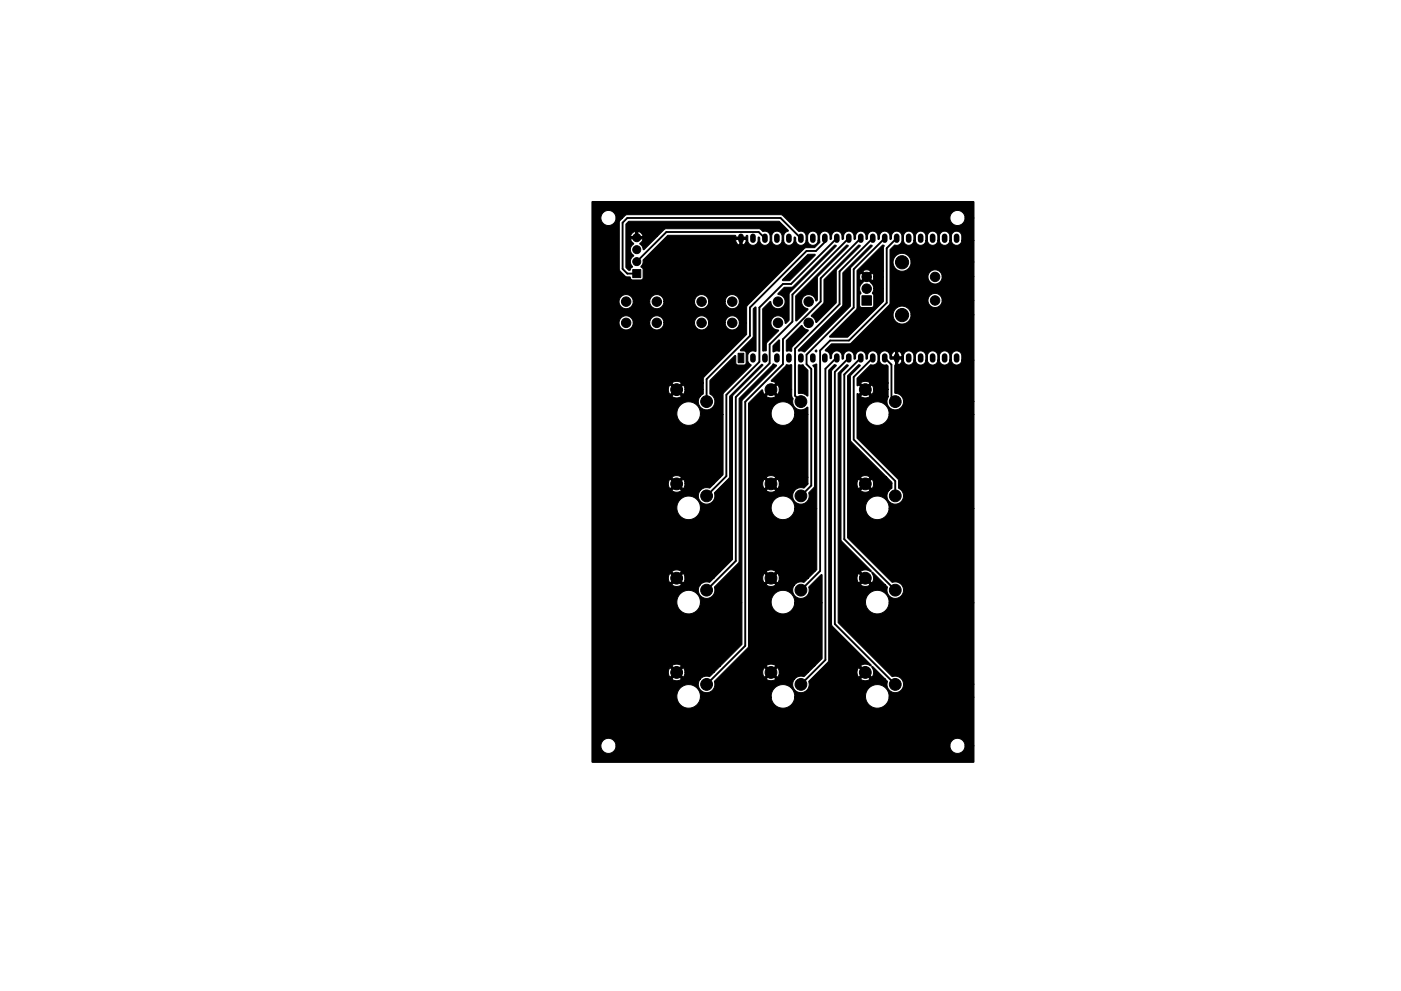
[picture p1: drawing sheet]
<svg xmlns="http://www.w3.org/2000/svg" width="297mm" height="210mm" viewBox="0 0 297 210" stroke-linecap="round" stroke-linejoin="round" font-family="sans-serif">
<g fill="#000" stroke="#000" stroke-width=".21">
<path d="M125.6 42.8h80.8l.1 3.4h-1.9v-.2a1.61 1.61 0 0 0-2.5-1 1.61 1.61 0 0 0 .2 2.7 1.61 1.61 0 0 0 2.3-1.5h1.9v4.8h-2.6v-1a1.1 1.1 0 0 0-1.1-1 1.1 1.1 0 0 0-1.1 1.1v.9h-.3v-1a1.1 1.1 0 0 0-1.1-1 1.1 1.1 0 0 0-1.1 1.1v.9h-.4v-1a1.1 1.1 0 0 0-1.1-1 1.1 1.1 0 0 0-1.1 1.1v.9h-.3v-1a1.1 1.1 0 0 0-1.1-1 1.1 1.1 0 0 0-1.1 1.1v.9h-.3v-1a1.1 1.1 0 0 0-1.2-1 1.1 1.1 0 0 0-1 1.1v1a1.1 1.1 0 0 0 1.1 1 1.1 1.1 0 0 0 1.1-1.1l.3 .1a1.1 1.1 0 0 0 1.1 1 1.1 1.1 0 0 0 1.1-1.1l.3 .1a1.1 1.1 0 0 0 1.2 1 1.1 1.1 0 0 0 1-1.1l.4 .1a1.1 1.1 0 0 0 1.1 1 1.1 1.1 0 0 0 1.1-1.1l.3 .1a1.1 1.1 0 0 0 1.1 1 1.1 1.1 0 0 0 1.1-1.1h2.6v4.6h-13.3l-.1-.3a1.91 1.91 0 0 0-3-1.2 1.91 1.91 0 0 0 .3 3.3 1.91 1.91 0 0 0 2.8-1.8h13.3v3.1h-6.7l-.1-.2a1.51 1.51 0 0 0-2.4-.9 1.51 1.51 0 0 0 .3 2.5 1.51 1.51 0 0 0 2.2-1.4h6.7v5h-6.7l-.1-.2a1.51 1.51 0 0 0-2.4-.9 1.51 1.51 0 0 0 .3 2.5 1.51 1.51 0 0 0 2.2-1.4h6.7v3.1h-13.3l-.1-.3a1.91 1.91 0 0 0-3-1.2 1.91 1.91 0 0 0 .3 3.3 1.91 1.91 0 0 0 2.8-1.8h13.3v9.6h-2.6v-1a1.1 1.1 0 0 0-1.1-1 1.1 1.1 0 0 0-1.1 1.1v.9h-.3v-1a1.1 1.1 0 0 0-1.1-1 1.1 1.1 0 0 0-1.1 1.1v.9h-.4v-1a1.1 1.1 0 0 0-1.1-1 1.1 1.1 0 0 0-1.1 1.1v.9h-.3v-1a1.1 1.1 0 0 0-1.1-1 1.1 1.1 0 0 0-1.1 1.1v.9h-.3v-1a1.11 1.11 0 0 0-1.3-1 1.11 1.11 0 0 0-.9 1.3h-.4v-.3a1.06 1.06 0 0 0-.8-.9v1.2h-.5v-1.2a1.08 1.08 0 0 0-.9 1.2h2.6v.7h-.4v-.2h-.8v1.2a1.09 1.09 0 0 0 .8-1l.4 .1a1.1 1.1 0 0 0 1.1 1 1.1 1.1 0 0 0 1.1-1.1l.3 .1a1.1 1.1 0 0 0 1.1 1 1.1 1.1 0 0 0 1.1-1.1l.3 .1a1.1 1.1 0 0 0 1.2 1 1.1 1.1 0 0 0 1-1.1l.4 .1a1.1 1.1 0 0 0 1.1 1 1.1 1.1 0 0 0 1.1-1.1l.3 .1a1.1 1.1 0 0 0 1.1 1 1.1 1.1 0 0 0 1.1-1.1h2.6v8.8h-14.9l-.1-.3a1.76 1.76 0 0 0-1.3-1.4l-.5-.2v-5.8l.2-.1v-1.2h-1.1l-.1-.2v-.6a1.1 1.1 0 0 0-1.1-1 1.1 1.1 0 0 0-1.1 1.1v1a1.2 1.2 0 0 0 1.6 .9l.2 .3v3.6l-3.8-.1a1.7 1.7 0 0 0-2.1 .1l1.1 1 1-1h3.8v1.3h-3.1l-.3-1-1.1 1.1 1.1 1 .3-1.1h3.1v1.5h-3.8l-1-1.1-1.1 1.1a1.7 1.7 0 0 0 2.1 0h3.8l-.2 .8a1.79 1.79 0 0 0 .5 1.6h.1a1.75 1.75 0 0 0 1.9 .3 1.75 1.75 0 0 0 1-1.6h14.9v2.7h-18v-.3a2.51 2.51 0 0 0-3.8-2 2.51 2.51 0 0 0 0 4.3 2.51 2.51 0 0 0 3.8-2h18v20h-18v-.3a2.51 2.51 0 0 0-3.8-2 2.51 2.51 0 0 0 0 4.3 2.51 2.51 0 0 0 3.8-2h18v20h-18v-.3a2.51 2.51 0 0 0-3.8-2 2.51 2.51 0 0 0 0 4.3 2.51 2.51 0 0 0 3.8-2h18v17.3h-14.9l-.1-.3a1.87 1.87 0 0 0-2.4-1.4l-11.4-11.4v-52.9l1.8-1.8 .3 .1v.1l-1.3 1.4-.2 .4v35l.2 .5 6.2 6.2-.1 .2a1.77 1.77 0 0 0-2.2 0l1.4 1.4h-.7l-1.1-1.1a1.71 1.71 0 0 0 .1 2.1l1-1h.7l1.1 1a1.96 1.96 0 0 0-.1-2.3h.2l2.7 2.7h-3.2l-1-1.1-1.1 1.1a1.73 1.73 0 0 0 2.1 0h3.2l.5 .5a1.76 1.76 0 0 0 1.5 2.3 1.76 1.76 0 0 0 1.9-2 1.76 1.76 0 0 0-2.4-1.3l-9.5-9.5v-34.3l2.4-2.4 .2 .1 .1 .1-1.9 1.9-.2 .4v13.5l7.7 7.9-3.5-.1a1.7 1.7 0 0 0-2.1 .1l1.1 1 1-1h3.5l1.1 1v.3h-3.9l-.3-1-1.1 1.1h-.7l-1-1.1a1.7 1.7 0 0 0 0 2.1l1-1h.7l1.1 1 .3-1.1h3.9v1l-.6 .5h-4l-1-1.1-1.1 1.1a1.73 1.73 0 0 0 2.1 0h4l-.4 .6a1.78 1.78 0 0 0 1.2 2.2 1.78 1.78 0 0 0 2.2-1.1 1.78 1.78 0 0 0-1-2.3v-1.5l-.2-.4-8.6-8.7v-9.3l.2-.1 .2 .2 1-1-1-1.1-.2 .2h-.2v-1.5l3-2.9a1.1 1.1 0 0 0 1.4-1v-1a1.1 1.1 0 0 0-1.1-1 1.1 1.1 0 0 0-1.1 1.1v.5l-.2 .2-.1-.8a1.1 1.1 0 0 0-1.1-1 1.1 1.1 0 0 0-1.1 1.1v.5l-.3 .2v-.8a1.1 1.1 0 0 0-1.2-1 1.1 1.1 0 0 0-1 1.1v.5l-.3 .2-.1-.8a1.1 1.1 0 0 0-1.1-1 1.1 1.1 0 0 0-1.1 1.1v.4l-.2 .2-.1-.7a1.27 1.27 0 0 0-1-1l1.3-1.5h4.1l8.2-8.3 .1-11.6 1.1-1a1.1 1.1 0 0 0 1.4-1v-1a1.1 1.1 0 0 0-1.1-1 1.1 1.1 0 0 0-1.1 1.1v.5l-.2 .2-.1-.8a1.1 1.1 0 0 0-1.1-1 1.1 1.1 0 0 0-1.1 1.1v.5l-.3 .2-.1-.8a1.1 1.1 0 0 0-1.1-1 1.1 1.1 0 0 0-1.1 1.1v.5l-.2 .2-.1-.8a1.1 1.1 0 0 0-1.1-1 1.1 1.1 0 0 0-1.1 1.1v.5l-.3 .2v-.8a1.1 1.1 0 0 0-1.2-1 1.1 1.1 0 0 0-1 1.1v.5l-.3 .2-.1-.8a1.1 1.1 0 0 0-1.1-1 1.1 1.1 0 0 0-1.1 1.1v.5l-.2 .2-.1-.8a1.1 1.1 0 0 0-1.1-1 1.1 1.1 0 0 0-1.1 1.1v.9h-.4v-1a1.1 1.1 0 0 0-1.1-1 1.1 1.1 0 0 0-1.1 1.1v.9h-.3v-1a1.2 1.2 0 0 0-1.6-.9l-3.3-3.4-.5-.2h-32.5l-.5 .2-.5 .5h-1.4v-.2a1.61 1.61 0 0 0-2.5-1.1 1.61 1.61 0 0 0 .2 2.8 1.61 1.61 0 0 0 2.3-1.5h1.4l-.5 .6-.2 .4v10l1.2 1.4 1.1 .2 .1 .3 .3 .3h1.9l.3-.1 .2-.4-.1-1.8-.4-.5 .4-.6 .1-.9 5.2-5.2h14.3l.1 .4h2.2l.1-.4 .2 .1v1h-.3v-.2h-.8v1.2h-.6v-1.2h-.8a1.11 1.11 0 0 0 .7 1.2h.7a1.06 1.06 0 0 0 .8-1l.3 .1a1.1 1.1 0 0 0 1.2 1 1.1 1.1 0 0 0 1-1.1v-.6l.2-.1 .2 .2v.6a1.1 1.1 0 0 0 1.1 1 1.1 1.1 0 0 0 1.1-1.1v-1a1.2 1.2 0 0 0-1.6-.9l-.8-.6h-19.7l-.4 .2-1.4 1.5h-3.1v-.2a1.26 1.26 0 0 0-1-.9v1.1h-.6v-1.1a1.29 1.29 0 0 0-1 1.1h5.7l-2.9 2.8-.3-.7-.6-.6 .5-.5 .2-.5h-2.6l.1 .4 .6 .6-.7 .9a1.35 1.35 0 0 0 .6 1.6l-.5 .6-.2 .7 .1 .5 .4 .6-.4 .4-.1 .3h-.3l-.6-.6v-9.1l.6-.7h31.9l1.9 2v.1a1.15 1.15 0 0 0-.9 1.1v.9h-.4v-1a1.1 1.1 0 0 0-1.1-1 1.1 1.1 0 0 0-1.1 1.1v1a1.1 1.1 0 0 0 1.1 1 1.1 1.1 0 0 0 1.1-1.1l.4 .1a1.1 1.1 0 0 0 1.1 1 1.1 1.1 0 0 0 1.1-1.1v-.6l.1-.1 .2 .2v.6a1.1 1.1 0 0 0 1.1 1 1.1 1.1 0 0 0 1.1-1.1l.3 .1a1.1 1.1 0 0 0 1.2 1 1.1 1.1 0 0 0 1-1.1h.4v.4l-1.1 1.1h-1.7l-.5 .2-11.2 11.3h-2.5l-.1-.3a1.5 1.5 0 0 0-1.6-1.2 1.5 1.5 0 0 0-1.4 1.5h-3.4l-.1-.3a1.5 1.5 0 0 0-1.6-1.2 1.5 1.5 0 0 0-1.4 1.5h-6.4l-.1-.3a1.5 1.5 0 0 0-1.6-1.2 1.5 1.5 0 0 0-1.4 1.5h-3.4l-.1-.3a1.51 1.51 0 0 0-2.4-.9 1.51 1.51 0 0 0 .3 2.6 1.51 1.51 0 0 0 2.2-1.4h3.4a1.51 1.51 0 0 0 1.6 1.5 1.51 1.51 0 0 0 1.5-1.5h6.4a1.51 1.51 0 0 0 1.6 1.5 1.51 1.51 0 0 0 1.5-1.5h3.4a1.51 1.51 0 0 0 1.6 1.5 1.51 1.51 0 0 0 1.5-1.5h2.5l-1 1.1v3.4h-1.5l-.1-.3a1.5 1.5 0 0 0-1.6-1.2 1.5 1.5 0 0 0-1.4 1.5h-3.4l-.1-.3a1.5 1.5 0 0 0-1.6-1.2 1.5 1.5 0 0 0-1.4 1.5h-6.4l-.1-.3a1.5 1.5 0 0 0-1.6-1.2 1.5 1.5 0 0 0-1.4 1.5h-3.4l-.1-.3a1.51 1.51 0 0 0-2.4-.9 1.51 1.51 0 0 0 .3 2.6 1.51 1.51 0 0 0 2.2-1.4h3.4a1.5 1.5 0 0 0 1.6 1.5 1.5 1.5 0 0 0 1.5-1.5h6.4a1.5 1.5 0 0 0 1.6 1.5 1.5 1.5 0 0 0 1.5-1.5h3.4a1.5 1.5 0 0 0 1.6 1.5 1.5 1.5 0 0 0 1.5-1.5h1.5v2.5l-9 9-.2 .4v.9l-4.6-.1a1.7 1.7 0 0 0-2.1 .1l1.1 1 1-1h4.6v1.3h-3.9l-.3-1-1.1 1.1h-.7l-1.1-1.1a1.71 1.71 0 0 0 .1 2.1l1-1h.7l1.1 1 .3-1.1h3.9v1l-.6 .5h-4l-1-1.1-1.1 1.1a1.73 1.73 0 0 0 2.1 0h4l-.4 .8a1.79 1.79 0 0 0 .5 1.6h.1a1.78 1.78 0 0 0 2.6-.4 1.78 1.78 0 0 0-.8-2.6v-2.8l5.3-5.3 .2 .1v1.6l.3 .3h1.4l.4-.2v-2.5l-.3-.2-.7-.1-.1-.1 2.7-2.8v-5.9l.4-.5 .2 .2v9.1l-.2 .2a1.1 1.1 0 0 0-1.6 .9l.1 1.2 .6 .9-5.8 5.8-.1 4.5h-4.8v-.3a2.51 2.51 0 0 0-3.8-2 2.51 2.51 0 0 0 0 4.3 2.51 2.51 0 0 0 3.8-2h4.8v12.8l-.5 .6h-8.3a1.69 1.69 0 0 0-2.1 0l1.1 1 1-1h8.3l-1.4 1.3h-6.2l-.3-1-1.1 1.1h-.7l-1-1.1a1.7 1.7 0 0 0 0 2.1l1-1h.7l1.1 1 .3-1.1h6.2l-.9 .9h-.3a1.74 1.74 0 0 0-1.7 .6h-4l-1-1.1-1.1 1.1a1.73 1.73 0 0 0 2.1 0h4l-.4 .6a1.78 1.78 0 0 0 1.8 2.3 1.78 1.78 0 0 0 1.6-2.5l3.2-3.3v-17.1l6.9-6.8 .1 .2-6.4 6.6v23.8h-6.8v-.3a2.51 2.51 0 0 0-3.8-2 2.51 2.51 0 0 0 0 4.3 2.51 2.51 0 0 0 3.8-2h6.8v10.8l-2.5 2.6-8.3-.1a1.7 1.7 0 0 0-2.1 .1l1.1 1 1-1h8.3l-1.4 1.3h-6.2l-.3-1-1.1 1.1h-.7l-1.1-1.1a1.71 1.71 0 0 0 .1 2.1l1-1h.7l1.1 1 .3-1.1h6.2l-.9 .9h-.3a1.74 1.74 0 0 0-1.7 .6h-4l-1-1.1-1.1 1.1a1.73 1.73 0 0 0 2.1 0h4l-.4 .6a1.78 1.78 0 0 0 1.8 2.3 1.78 1.78 0 0 0 1.6-2.5l5-5 .2-.4v-34.5l7.3-7.4 .6 .3v.1l-7.1 7.2-.2 .4v42.7h-8.8v-.3a2.51 2.51 0 0 0-3.8-2 2.51 2.51 0 0 0 0 4.3 2.51 2.51 0 0 0 3.8-2h8.8v8.8l-4.5 4.6h-8.3a1.69 1.69 0 0 0-2.1 0l1.1 1 1-1h8.3l-1.4 1.3h-6.2l-.3-1-1.1 1.1h-.7l-1.1-1.1a1.71 1.71 0 0 0 .1 2.1l1-1h.7l1.1 1 .3-1.1h6.2l-.9 .9h-.3a1.74 1.74 0 0 0-1.7 .6h-4l-1-1.1-1.1 1.1a1.73 1.73 0 0 0 2.1 0h4l-.4 .6a1.78 1.78 0 0 0 1.8 2.3 1.78 1.78 0 0 0 1.6-2.5l7-7 .2-.4v-51.5l2.9-2.9 .5 1 2.4-2.4-.9-.4-.1-.2 3.2-3.3h1.1l.1 5.2h-2.7l-.3-1-1.1 1.1 1.1 1 .3-1.1h2.7v1.5h-3.4l-1-1.1-1.1 1.1a1.7 1.7 0 0 0 2.1 0h3.4l.3 .5-.1 .6a1.82 1.82 0 0 0 1.1 1.7 1.82 1.82 0 0 0 2-.5l.1 1.5h-2.8a2.51 2.51 0 0 0-3.5-2.4 2.51 2.51 0 0 0-.6 4.2 2.51 2.51 0 0 0 4.1-1.5v-.3h2.8v13.4h-6.8a1.69 1.69 0 0 0-2.1 0l1.1 1 1-1h6.8v1.3h-6.1l-.3-1-1.1 1.1h-.7l-1.1-1.1a1.71 1.71 0 0 0 .1 2.1l1-1h.7l1.1 1 .3-1.1h6.1l-.9 1a1.76 1.76 0 0 0-1.9 .5h-4l-1-1.1-1.1 1.1a1.73 1.73 0 0 0 2.1 0h4l-.4 .6a1.78 1.78 0 0 0 1.8 2.3 1.78 1.78 0 0 0 1.6-2.5l1-1 .2-.4v-24.9l-.4-.7 .7-.3 .2 .1v30.6h-4.7a2.51 2.51 0 0 0-3.5-2.4 2.51 2.51 0 0 0-.6 4.2 2.51 2.51 0 0 0 4.1-1.5v-.3h4.7v12.9l-.4 .5-8.3-.1a1.7 1.7 0 0 0-2.1 .1l1.1 1 1-1h8.3l-1.4 1.3h-6.2l-.3-1-1.1 1.1h-.7l-1.1-1.1a1.71 1.71 0 0 0 .1 2.1l1-1h.7l1.1 1 .3-1.1h6.2l-.9 .9h-.3a1.74 1.74 0 0 0-1.7 .6h-4l-1-1.1-1.1 1.1a1.73 1.73 0 0 0 2.1 0h4l-.4 .6a1.78 1.78 0 0 0 1.8 2.3 1.78 1.78 0 0 0 1.6-2.5l2.6-2.6h.2v6h-5.8a2.51 2.51 0 0 0-3.5-2.4 2.51 2.51 0 0 0-.6 4.2 2.51 2.51 0 0 0 4.1-1.5v-.3h5.8v11.8l-1.5 1.6-8.3-.1a1.7 1.7 0 0 0-2.1 .1l1.1 1 1-1h8.3l-1.4 1.3h-6.2l-.3-1-1.1 1.1h-.7l-1.1-1.1a1.71 1.71 0 0 0 .1 2.1l1-1h.7l1.1 1 .3-1.1h6.2l-.9 .9h-.3a1.74 1.74 0 0 0-1.7 .6h-4l-1-1.1-1.1 1.1a1.73 1.73 0 0 0 2.1 0h4l-.4 .6a1.78 1.78 0 0 0 1.8 2.3 1.78 1.78 0 0 0 1.6-2.5l4-4 .2-.4v-61.5l1.2-1.2 .4 .2-.8 .8-.2 .5v53.5l.2 .5 8.2 8.2v.2a1.9 1.9 0 0 0-2.3 0l1.4 1.4h-.7l-1.1-1.1a1.71 1.71 0 0 0 .1 2.1l1-1h.7l1.1 1a1.96 1.96 0 0 0-.1-2.3h.2l2.7 2.7h-3.2l-1-1.1-1.1 1.1a1.73 1.73 0 0 0 2.1 0h3.2l.5 .5a1.75 1.75 0 0 0 1.4 2.3 1.75 1.75 0 0 0 2-1.7h14.9v2.7h-18v-.3a2.51 2.51 0 0 0-2.7-2.3 2.51 2.51 0 0 0-2.3 2.6h-15v-.3a2.51 2.51 0 0 0-2.7-2.3 2.51 2.51 0 0 0-2.3 2.6h-15v-.3a2.51 2.51 0 0 0-3.8-2 2.51 2.51 0 0 0 0 4.3 2.51 2.51 0 0 0 3.8-2h15v.3a2.51 2.51 0 0 0 2.7 2 2.51 2.51 0 0 0 2.3-2.3h15v.3a2.51 2.51 0 0 0 2.7 2 2.51 2.51 0 0 0 2.3-2.3h18v10.3h-1.9v-.2a1.61 1.61 0 0 0-1.7-1.3 1.61 1.61 0 0 0-1.5 1.5h-70.8v-.2a1.61 1.61 0 0 0-2.5-1.1 1.61 1.61 0 0 0 .2 2.8 1.61 1.61 0 0 0 2.3-1.5h70.8v.3a1.61 1.61 0 0 0 1.7 1.3 1.61 1.61 0 0 0 1.5-1.6h1.9l-.1 3.5h-80.9zM134.2 57.2h1.7v1.7h-1.7zM171.3 54l1.4-.1 .1 .2-5.4 5.4h-1.5v-.2zM165 62.3l1.3-1.3h1.5l.4-.2 8.7-8.8 .4 .1v.1l-9.9 9.9-.1 5.8-.8 .7a1.55 1.55 0 0 0-1.5-1.6 1.55 1.55 0 0 0-1.6 1.6 1.55 1.55 0 0 0 1.7 1.5l-2.5 2.6-.1 1.7-.7 .1-.1-8.9 1.7-1.6a1.55 1.55 0 0 0 1.5 1.5 1.55 1.55 0 0 0 1.6-1.5 1.55 1.55 0 0 0-1.6-1.6zM168.7 62.8l10.8-10.8 .3 .1v.1l-6.4 6.5-.1 4.9-.3 .3a1.54 1.54 0 0 0-1.6-1.4 1.54 1.54 0 0 0-1.5 1.5 1.54 1.54 0 0 0 1.4 1.6l-2.4 2.5-.2-.1zM174.7 59.3l7.3-7.3 .3 .1 .1 .1-5 5-.1 7-4.1 4.2h-.2a1.55 1.55 0 0 0-.9-1.3l-.1-.2 2.7-2.7zM178.7 57.8l5.9-5.8 .3 .1v.1l-4.6 4.7v8.1l-9.7 9.6-.6-.1h-.7v-.3l9.3-9.3zM181.7 57.4l5.4-5.4h.3l-.1 5.5h-2.7a1.45 1.45 0 0 0-1.7 0l.9 .9 .8-.9h2.7v1.3h-2l-.3-.9-.9 .8h-.7l-.9-.8a1.43 1.43 0 0 0 0 1.7l.9-.9h.7l.9 .9 .3-.8h2v2.4h-2l-.4-.9-1.1-1.2-.9 .9a1.68 1.68 0 0 0-.4 2.3l-.2 .3v2.2l.3 .4h2.2l.4-.2 .1-2.3-.4-.5 .4-1h2v2.7l-7.6 7.6h-3.8v-.2l5.7-5.7zM156.5 74.9h1.2v2h-1.2zM164.5 72.7l.6-.6 .2 .1v2.2l-1.3 .3-.1-1.3zM166.7 72.2l3.3-3.2a2.09 2.09 0 0 0 1.4 1.1l-3.4 3.4-.2 1h-1.1zM169.3 77.4h1l1 1.2-.1 5.4-.8-.4-1.1-.2z"/>
<path d="M173 74.3h.2l-.1 .4-.3-.2zM182.8 62.7h2v2h-2z"/>
<circle cx="135" cy="50.4" r=".85"/>
<circle cx="135" cy="53" r=".85"/>
<circle cx="135" cy="55.5" r=".85"/>
<circle cx="183.8" cy="58.7" r="1"/>
<circle cx="191.3" cy="55.6" r="1.4"/>
<circle cx="198.3" cy="58.7" r="1"/>
<circle cx="132.8" cy="68.5" r="1"/>
<circle cx="132.8" cy="64" r="1"/>
<circle cx="139.3" cy="68.5" r="1"/>
<circle cx="139.3" cy="64" r="1"/>
<circle cx="148.8" cy="68.5" r="1"/>
<circle cx="148.8" cy="64" r="1"/>
<circle cx="155.3" cy="68.5" r="1"/>
<circle cx="155.3" cy="64" r="1"/>
<circle cx="165" cy="68.5" r="1"/>
<circle cx="165" cy="64" r="1"/>
<circle cx="171.5" cy="68.5" r="1"/>
<circle cx="171.5" cy="64" r="1"/>
<circle cx="183.8" cy="61.2" r="1"/>
<circle cx="191.3" cy="66.8" r="1.4"/>
<circle cx="198.3" cy="63.7" r="1"/>
<circle cx="143.5" cy="82.7" r="1.25"/>
<circle cx="149.8" cy="85.2" r="1.25"/>
<circle cx="163.5" cy="82.7" r="1.25"/>
<circle cx="169.8" cy="85.2" r="1.25"/>
<circle cx="183.5" cy="82.7" r="1.25"/>
<circle cx="189.8" cy="85.2" r="1.25"/>
<circle cx="143.5" cy="102.7" r="1.25"/>
<circle cx="149.8" cy="105.2" r="1.25"/>
<circle cx="163.5" cy="102.7" r="1.25"/>
<circle cx="169.8" cy="105.2" r="1.25"/>
<circle cx="183.5" cy="102.7" r="1.25"/>
<circle cx="189.8" cy="105.2" r="1.25"/>
<circle cx="143.5" cy="122.7" r="1.25"/>
<circle cx="149.8" cy="125.2" r="1.25"/>
<circle cx="163.5" cy="122.7" r="1.25"/>
<circle cx="169.8" cy="125.2" r="1.25"/>
<circle cx="183.5" cy="122.7" r="1.25"/>
<circle cx="189.8" cy="125.2" r="1.25"/>
<circle cx="143.5" cy="142.7" r="1.25"/>
<circle cx="149.8" cy="145.2" r="1.25"/>
<circle cx="163.5" cy="142.7" r="1.25"/>
<circle cx="169.8" cy="145.2" r="1.25"/>
<circle cx="183.5" cy="142.7" r="1.25"/>
<circle cx="189.8" cy="145.2" r="1.25"/>
</g>
<g fill="none" stroke="#000" stroke-width="1.2">
<path d="M157.1 50.1v.8M159.6 50.1v.8M162.2 50.1v.8M164.7 50.1v.8M167.3 50.1v.8M169.8 50.1v.8M172.3 50.1v.8M174.9 50.1v.8M177.4 50.1v.8M180 50.1v.8M182.5 50.1v.8M185 50.1v.8"/>
<path d="M187.6 50.1v.8M190.1 50.1v.8M192.7 50.1v.8M195.2 50.1v.8M197.7 50.1v.8M200.3 50.2v.8M202.8 50.2v.8M159.6 75.5v.8M162.2 75.5v.8M164.7 75.5v.8M167.3 75.5v.8M169.8 75.5v.8"/>
<path d="M172.3 75.5v.8M174.9 75.5v.8M177.4 75.5v.8M180 75.5v.8M182.5 75.5v.8M185 75.5v.8M187.6 75.5v.8M190.1 75.5v.8M192.7 75.5v.8M195.2 75.5v.8M197.7 75.5v.8M200.3 75.5v.8"/>
<path d="M202.8 75.5v.8"/>
</g>
<g fill="none" stroke="#000" stroke-width=".4">
<path d="M162.2 50.5l-1.3-1.3h-19.6l-6.3 6.3M169.8 50.5l-4.3-4.3h-32.5l-1 1v9.8l1 1h2M174.9 50.5v.9l-1.9 1.8h-2l-12 12v6l-9.2 9.2v4.8M177.4 50.5l-9.7 9.7h-1.7l-5 5v11.6l-7 7v17.2l-4.2 4.2M180 50.5l-12 12v5.7l-4.8 4.9v4l-7.2 7.1v34.8l-6.2 6.2M182.5 50.5l-8.5 8.5v5l-8 8v5.2l-8 8v51.8l-8.2 8.2M185 50.5l-7 7.1v6.9l-9.4 9.5v10l1.2 1.2M187.6 50.5l-6.6 6.6v8.1l-10 10v2.1l1 1v24.7l-2.2 2.2M190.1 50.5l-2.1 2.2v11.5l-8 8h-4l-2.1 2.2v46.7l-4.1 4.1M177.4 75.9l-2.4 2.3v61.8l-5.2 5.2M180 75.9l-3 3v53.5l12.8 12.8M182.5 75.9l-3.5 3.5v35l10.8 10.8"/>
<path d="M185 75.9l-4 4.1v13.2l8.8 8.9v3.1M187.6 75.9l1.4 1.5v7l.8 .8"/>
</g>
</svg>
